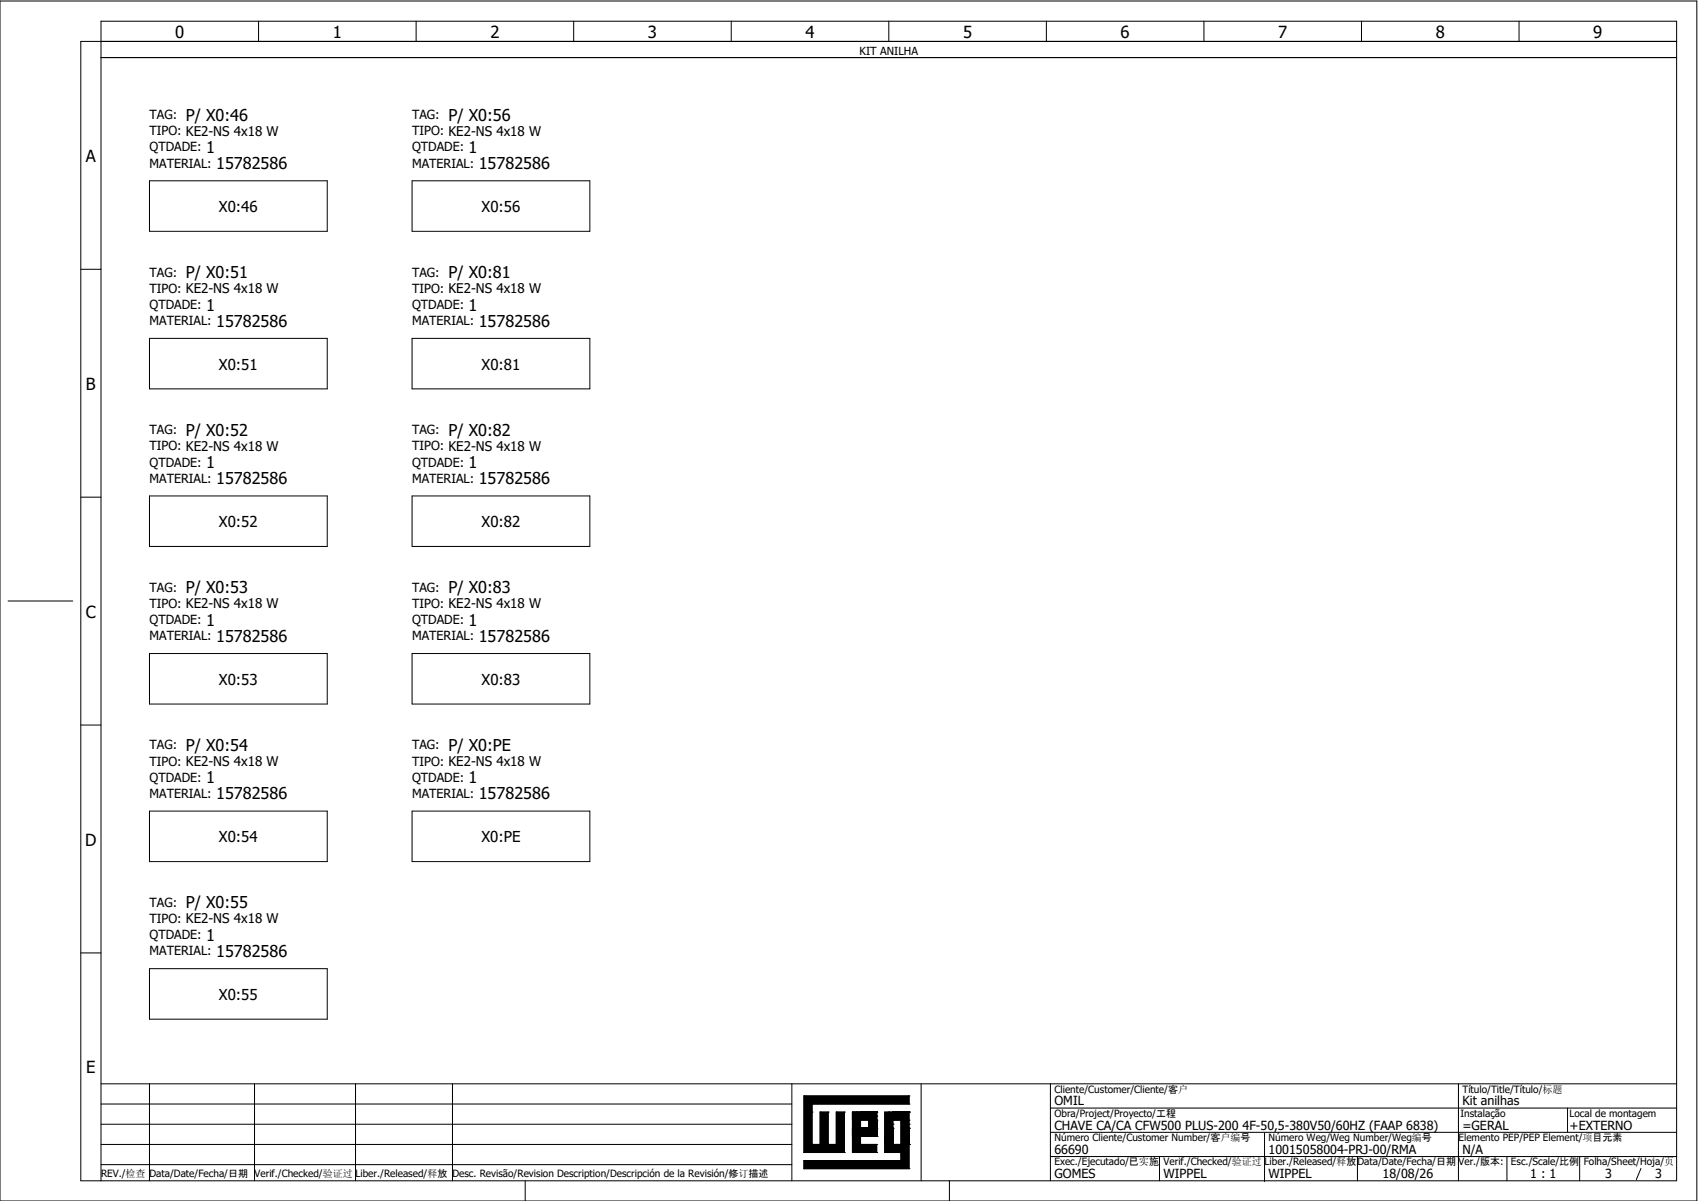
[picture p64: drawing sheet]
<svg xmlns="http://www.w3.org/2000/svg" width="297mm" height="210mm" viewBox="0 0 297 210" stroke-linecap="round" stroke-linejoin="round" font-family="sans-serif">
<defs><g id="words">
<g font-size="2.9">
<text x="30.7" y="6.6">0</text>
<text x="58.2" y="6.6">1</text>
<text x="85.8" y="6.6">2</text>
<text x="113.4" y="6.6">3</text>
<text x="141" y="6.6">4</text>
<text x="168.5" y="6.6">5</text>
<text x="196.1" y="6.6">6</text>
<text x="223.7" y="6.6">7</text>
<text x="251.3" y="6.6">8</text>
<text x="278.9" y="6.6">9</text>
<text x="32.5" y="21.1">​P/ X0:46</text>
<text x="78.5" y="21.1">​P/ X0:56</text>
<text x="15" y="28.3">A</text>
<text x="36.1" y="26.8">1</text>
<text x="37.8" y="29.6">15782586</text>
<text x="82" y="26.8">1</text>
<text x="83.8" y="29.6">15782586</text>
<text x="32.5" y="48.7">​P/ X0:51</text>
<text x="78.5" y="48.7">​P/ X0:81</text>
<text x="36.1" y="54.3">1</text>
<text x="37.8" y="57.2">15782586</text>
<text x="82" y="54.3">1</text>
<text x="83.8" y="57.2">15782586</text>
<text x="15.1" y="68.2">B</text>
<text x="32.5" y="76.3">​P/ X0:52</text>
<text x="78.5" y="76.3">​P/ X0:82</text>
<text x="36.1" y="81.9">1</text>
<text x="82" y="81.9">1</text>
<text x="37.8" y="84.7">15782586</text>
<text x="83.8" y="84.7">15782586</text>
<text x="32.5" y="103.8">​P/ X0:53</text>
<text x="78.5" y="103.8">​P/ X0:83</text>
<text x="15" y="108.1">C</text>
<text x="36.1" y="109.5">1</text>
<text x="37.8" y="112.3">15782586</text>
<text x="82" y="109.5">1</text>
<text x="83.8" y="112.3">15782586</text>
<text x="32.5" y="131.4">​P/ X0:54</text>
<text x="78.5" y="131.4">​P/ X0:PE</text>
<text x="36.1" y="137.1">1</text>
<text x="82" y="137.1">1</text>
<text x="37.8" y="139.9">15782586</text>
<text x="83.8" y="139.9">15782586</text>
<text x="14.9" y="148">D</text>
<text x="32.5" y="159">​P/ X0:55</text>
<text x="36.1" y="164.6">1</text>
<text x="37.8" y="167.5">15782586</text>
<text x="15.1" y="187.9">E</text>
</g>
<g font-size="2.6">
<text x="38.3" y="37.1">X0:46</text>
<text x="84.3" y="37.1">X0:56</text>
<text x="38.3" y="64.7">X0:51</text>
<text x="84.3" y="64.7">X0:81</text>
<text x="38.3" y="92.3">X0:52</text>
<text x="84.3" y="92.3">X0:82</text>
<text x="38.3" y="119.8">X0:53</text>
<text x="84.3" y="119.8">X0:83</text>
<text x="38.3" y="147.4">X0:54</text>
<text x="84.3" y="147.4">X0:PE</text>
<text x="38.3" y="175">X0:55</text>
</g>
<g font-size="2.2">
<text x="26.2" y="20.8">TAG:</text>
<text x="26.2" y="23.7">TIPO: KE2-NS 4x18 W</text>
<text x="72.1" y="20.8">TAG:</text>
<text x="72.1" y="23.7">TIPO: KE2-NS 4x18 W</text>
<text x="26.2" y="26.5">QTDADE:</text>
<text x="26.2" y="29.3">MATERIAL:</text>
<text x="72.1" y="26.5">QTDADE:</text>
<text x="72.1" y="29.3">MATERIAL:</text>
<text x="26.2" y="48.4">TAG:</text>
<text x="26.2" y="51.3">TIPO: KE2-NS 4x18 W</text>
<text x="72.1" y="48.4">TAG:</text>
<text x="72.1" y="51.3">TIPO: KE2-NS 4x18 W</text>
<text x="26.2" y="54.1">QTDADE:</text>
<text x="26.2" y="56.9">MATERIAL:</text>
<text x="72.1" y="54.1">QTDADE:</text>
<text x="72.1" y="56.9">MATERIAL:</text>
<text x="26.2" y="76">TAG:</text>
<text x="72.1" y="76">TAG:</text>
<text x="26.2" y="78.8">TIPO: KE2-NS 4x18 W</text>
<text x="26.2" y="81.7">QTDADE:</text>
<text x="72.1" y="78.8">TIPO: KE2-NS 4x18 W</text>
<text x="72.1" y="81.7">QTDADE:</text>
<text x="26.2" y="84.5">MATERIAL:</text>
<text x="72.1" y="84.5">MATERIAL:</text>
<text x="26.2" y="103.6">TAG:</text>
<text x="26.2" y="106.4">TIPO: KE2-NS 4x18 W</text>
<text x="72.1" y="103.6">TAG:</text>
<text x="72.1" y="106.4">TIPO: KE2-NS 4x18 W</text>
<text x="26.2" y="109.2">QTDADE:</text>
<text x="26.2" y="112.1">MATERIAL:</text>
<text x="72.1" y="109.2">QTDADE:</text>
<text x="72.1" y="112.1">MATERIAL:</text>
<text x="26.2" y="131.2">TAG:</text>
<text x="72.1" y="131.2">TAG:</text>
<text x="26.2" y="134">TIPO: KE2-NS 4x18 W</text>
<text x="26.2" y="136.8">QTDADE:</text>
<text x="72.1" y="134">TIPO: KE2-NS 4x18 W</text>
<text x="72.1" y="136.8">QTDADE:</text>
<text x="26.2" y="139.6">MATERIAL:</text>
<text x="72.1" y="139.6">MATERIAL:</text>
<text x="26.2" y="158.7">TAG:</text>
<text x="26.2" y="161.6">TIPO: KE2-NS 4x18 W</text>
<text x="26.2" y="164.4">QTDADE:</text>
<text x="26.2" y="167.2">MATERIAL:</text>
<text x="184.5" y="193.5">OMIL</text>
<text x="184.5" y="197.7">CHAVE CA/CA CFW500 PLUS-200 4F-50,5-380V50/60HZ (FAAP 6838)</text>
<text x="256" y="193.5">Kit anilhas</text>
<text x="256" y="197.7">=GERAL</text>
<text x="274.7" y="197.7">+EXTERNO</text>
<text x="184.5" y="201.9">66690</text>
<text x="222" y="201.9">10015058004-PRJ-00/RMA</text>
<text x="256" y="201.9">N/A</text>
<text x="184.5" y="206.2">GOMES</text>
<text x="203.6" y="206.2">WIPPEL</text>
<text x="222" y="206.2">WIPPEL</text>
<text x="242" y="206.2">18/08/26</text>
<text x="267.8" y="206.2">1 : 1</text>
<text x="280.9" y="206.2">3</text>
<text x="289.7" y="206.2">3</text>
</g>
<text font-size="1.9" x="150.4" y="9.7">KIT ANILHA</text>
<g font-size="1.8">
<text x="184.5" y="191.2">Cliente/Customer/Cliente/客户</text>
<text x="256" y="191.2">Título/Title/Título/标题</text>
<text x="184.5" y="195.5">Obra/Project/Proyecto/工程</text>
<text x="255.6" y="195.5">Instalação</text>
<text x="274.7" y="195.5">Local de montagem</text>
<text x="184.5" y="204">Exec./Ejecutado/已实施</text>
<text x="184.5" y="199.7">Número Cliente/Customer Number/客户编号</text>
<text x="203.6" y="204">Verif./Checked/验证过</text>
<text x="221.3" y="204">Liber./Released/释放</text>
<text x="222" y="199.7">Número Weg/Weg Number/Weg编号</text>
<text x="237.6" y="204">Data/Date/Fecha/日期</text>
<text x="255.3" y="204">Ver./版本:</text>
<text x="255.3" y="199.7">Elemento PEP/PEP Element/项目元素</text>
<text x="264.4" y="204">Esc./Scale/比例</text>
<text x="277.2" y="204">Folha/Sheet/Hoja/页</text>
<text x="17.7" y="205.9">REV./检查</text>
<text x="26.2" y="205.9">Data/Date/Fecha/日期</text>
<text x="44.5" y="205.9">Verif./Checked/验证过</text>
<text x="62.2" y="205.9">Liber./Released/释放</text>
<text x="79.2" y="205.9">Desc. Revisão/Revision Description/Descripción de la Revisión/修订描述</text>
</g>
</g></defs>
<g fill="none" stroke="#000" stroke-width=".18">
<path d="M0 .2h297v210h-297zM17.7 10.1h275.7M45.3 3.7v3.5M72.8 3.7v3.5M100.4 3.7v3.5M128 3.7v3.5M155.6 3.7v3.5M183.1 3.7v3.5M210.7 3.7v3.5M238.3 3.7v3.5M265.9 3.7v3.5M293.4 7.2h-279.3v199.4h279.3v-202.9h-275.7v202.9"/>
<path d="M26.2 31.6h31.1v8.9h-31.1zM72.1 31.6h31.1v8.9h-31.1zM14.1 47.1h3.6M26.2 59.2h31.1v8.9h-31.1zM72.1 59.2h31.1v8.9h-31.1zM14.1 87h3.6M26.2 86.8h31.1v8.8h-31.1zM72.1 86.8h31.1v8.8h-31.1zM1.4 105.2h11.3M26.2 114.4h31.1v8.8h-31.1zM72.1 114.4h31.1v8.8h-31.1zM14.1 126.9h3.6"/>
<path d="M26.2 141.9h31.1v8.9h-31.1zM72.1 141.9h31.1v8.9h-31.1zM14.1 166.8h3.6M26.2 169.5h31.1v8.9h-31.1zM17.7 193.2h120.9M17.7 196.7h120.9M17.7 189.7h275.7M26.2 189.7v16.9M44.5 189.7v16.9M62.2 189.7v16.9M79.2 189.7v16.9M138.6 189.7v16.9"/>
<path d="M140.7 191.8h.1M140.7 191.8v9.9M140.7 191.8h18.4M142.1 193.2h.1M142.1 194.6h.1M142.1 193.2h17M142.1 193.2v7.1M143.5 194.6h.1M143.5 194.6v5.7M143.5 194.6h1.4M144.9 194.6h.1M144.9 194.6v5.7"/>
<path d="M146.4 194.6h.1M146.4 194.6h1.4M146.4 194.6v5.7M147.8 194.6h.1M147.8 194.6v7.1M149.2 198.9h.1M149.2 196h.1M149.2 194.6h4.2M149.2 198.9h4.2M149.2 194.6l.7 4.3M149.2 194.6v7.1M149.2 197.4h4.2"/>
<path d="M149.2 196h4.2M149.9 197.4h.1M149.9 194.6h.1M150.6 198.9h.1M150.6 197.4h.1M150.6 194.6h.1M150.6 194.6v5.7M152 198.9h.1M152 194.6h.1M152 194.6v4.3M153.4 198.9h.1M153.4 197.4h.1"/>
<path d="M153.4 196h.1M153.4 194.6h.1M153.4 195.3h.1M153.4 194.6v4.3M154.8 198.9h.1M154.8 196h.1M154.8 196h4.3M155.6 194.6h.1M156.3 194.6h.1M156.3 197.4h.1M156.3 196.7h.1M156.3 196v4.3"/>
<path d="M157.7 196h.1M157.7 196v4.3M159.1 191.8h.1M159.1 193.2h.1M159.1 196h.1M159.1 194.6h.1M159.1 197.4h.1M159.1 196.7h.1M159.1 194.6h-4.3v7.1M159.1 191.8v1.4M159.1 194.6v9.9M161.2 189.7v16.9"/>
<path d="M183.8 189.7v16.9M183.8 193.9h109.6M183.8 198.2h109.6M221.3 198.3v8.5M255.3 189.7v16.9M274.3 193.9v4.3M17.7 200.3h120.9M17.7 203.8h120.9M91.9 206.6v3.6M140.7 203.1h.1M140.7 204.5h.1M140.7 201.7h.1"/>
<path d="M140.7 201.7h7.1M140.7 203.1h17M140.7 203.1v1.4M140.7 204.5h18.4M142.1 200.3h.1M142.1 200.3h1.4M143.5 200.3h.1M144.9 200.3h.1M144.9 200.3h1.5M146.4 200.3h.1M147.8 201.7h.1M149.2 201.7h.1"/>
<path d="M149.2 201.7h4.2M150.6 200.3h.1M150.6 200.3h2.8M153.4 201.7h.1M153.4 200.3h.1M153.4 200.3v1.4M154.8 201.7h.1M154.8 200.3h.1M154.8 200.3h4.3M154.8 201.7h2.9M156.3 200.3h.1M157 200.3h.1"/>
<path d="M157.7 201.7h.1M157.7 203.1h.1M157.7 200.3h.1M157.7 201.7v1.4M159.1 204.5h.1M159.1 200.3h.1M166.2 206.6v3.6M183.8 202.4h109.6M202.9 202.4v4.2M237.6 202.4v4.2M263.7 202.4v4.2M276.5 202.4v4.2"/>
<path d="M287.2 204.5l-.8 1.9"/>
</g>
<path d="M140.7 191.8h18.4v1.4h-17v7.1h1.4v-5.7h1.4v5.7h1.5v-5.7h1.4v7.1h-7.1zM149.2 197.4h4.2h-2.8h2.8h-2.8h2.8h-2.8h2.8h-2.8h2.8v1.5h-4.2zM149.2 194.6h4.2h-2.8h2.8h-2.8h2.8h-2.8h2.8h-2.8h2.8v1.4h-4.2zM152 194.6h1.4v4.3v-2.9v2.9v-2.9v2.9v-2.9v2.9v-2.9v2.9h-1.4zM140.7 203.1h17v-1.4h-2.9v-2.8v1.4v-1.4v1.4h4.3v4.2h-18.4zM154.8 194.6h4.3h-2.8h2.8h-2.8h2.8h-2.8h2.8h-2.8h2.8v1.4h-4.3zM154.8 196h1.5v4.3v-2.9v2.9v-2.9v2.9v-2.9v2.9v-2.9v2.9h-1.5zM157.7 196h1.4v4.3v-2.9v2.9v-2.9v2.9v-2.9v2.9v-2.9v2.9h-1.4zM149.2 194.6l.7 4.3-.7-4.3h1.4v4.3h2.8h-2.8v1.4h2.8v1.4h-4.2z" fill="#000" stroke="#000" stroke-width=".18"/>
<use href="#words"/>
</svg>
